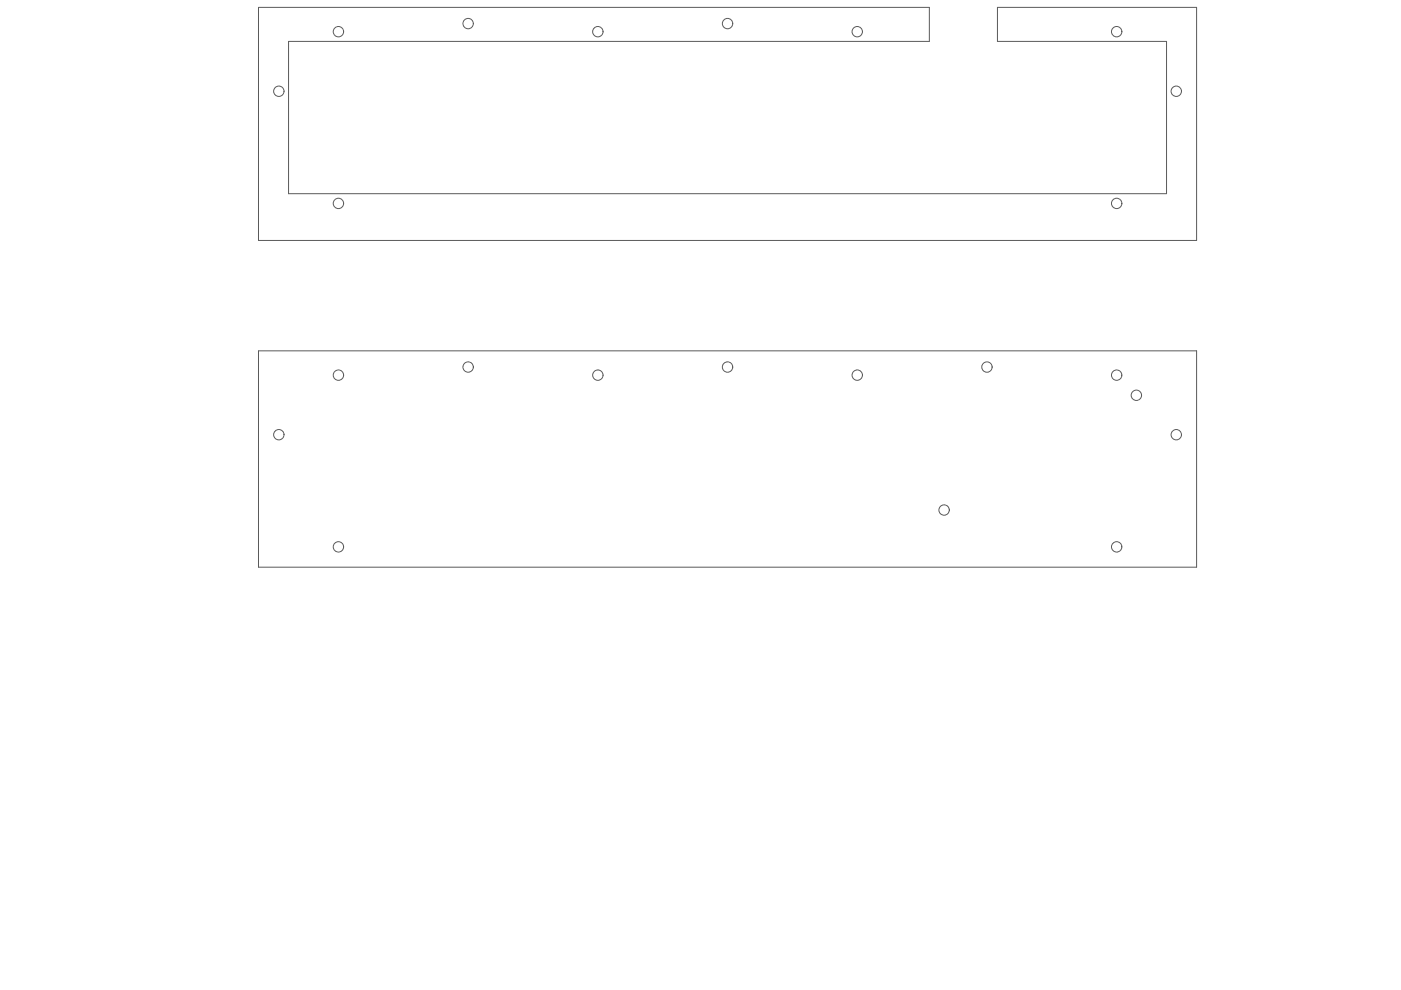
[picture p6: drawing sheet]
<svg xmlns="http://www.w3.org/2000/svg" width="297mm" height="210mm" viewBox="0 0 297 210" stroke-linecap="round" stroke-linejoin="round" font-family="sans-serif">
<g fill="none" stroke="#5a5a5a" stroke-width=".21">
<path d="M54.8 1.6h142.2v7.2h-135.8v32.3h186.1v-32.3h-35.8v-7.2h42.2v49.4h-198.9zM54.8 74.4h198.9v45.9h-198.9z"/>
<circle cx="59.1" cy="19.3" r="1.1"/>
<circle cx="71.8" cy="6.7" r="1.1"/>
<circle cx="99.3" cy="5" r="1.1"/>
<circle cx="126.8" cy="6.7" r="1.1"/>
<circle cx="154.3" cy="5" r="1.1"/>
<circle cx="181.8" cy="6.7" r="1.1"/>
<circle cx="236.8" cy="6.7" r="1.1"/>
<circle cx="249.4" cy="19.3" r="1.1"/>
<circle cx="71.8" cy="43.1" r="1.1"/>
<circle cx="236.8" cy="43.1" r="1.1"/>
<circle cx="71.8" cy="79.5" r="1.1"/>
<circle cx="99.3" cy="77.8" r="1.1"/>
<circle cx="126.8" cy="79.5" r="1.1"/>
<circle cx="154.3" cy="77.8" r="1.1"/>
<circle cx="181.8" cy="79.5" r="1.1"/>
<circle cx="209.3" cy="77.8" r="1.1"/>
<circle cx="236.8" cy="79.5" r="1.1"/>
<circle cx="59.1" cy="92.2" r="1.1"/>
<circle cx="240.9" cy="83.8" r="1.1"/>
<circle cx="249.4" cy="92.2" r="1.1"/>
<circle cx="71.8" cy="116" r="1.1"/>
<circle cx="200.2" cy="108.1" r="1.1"/>
<circle cx="236.8" cy="116" r="1.1"/>
</g>
</svg>
